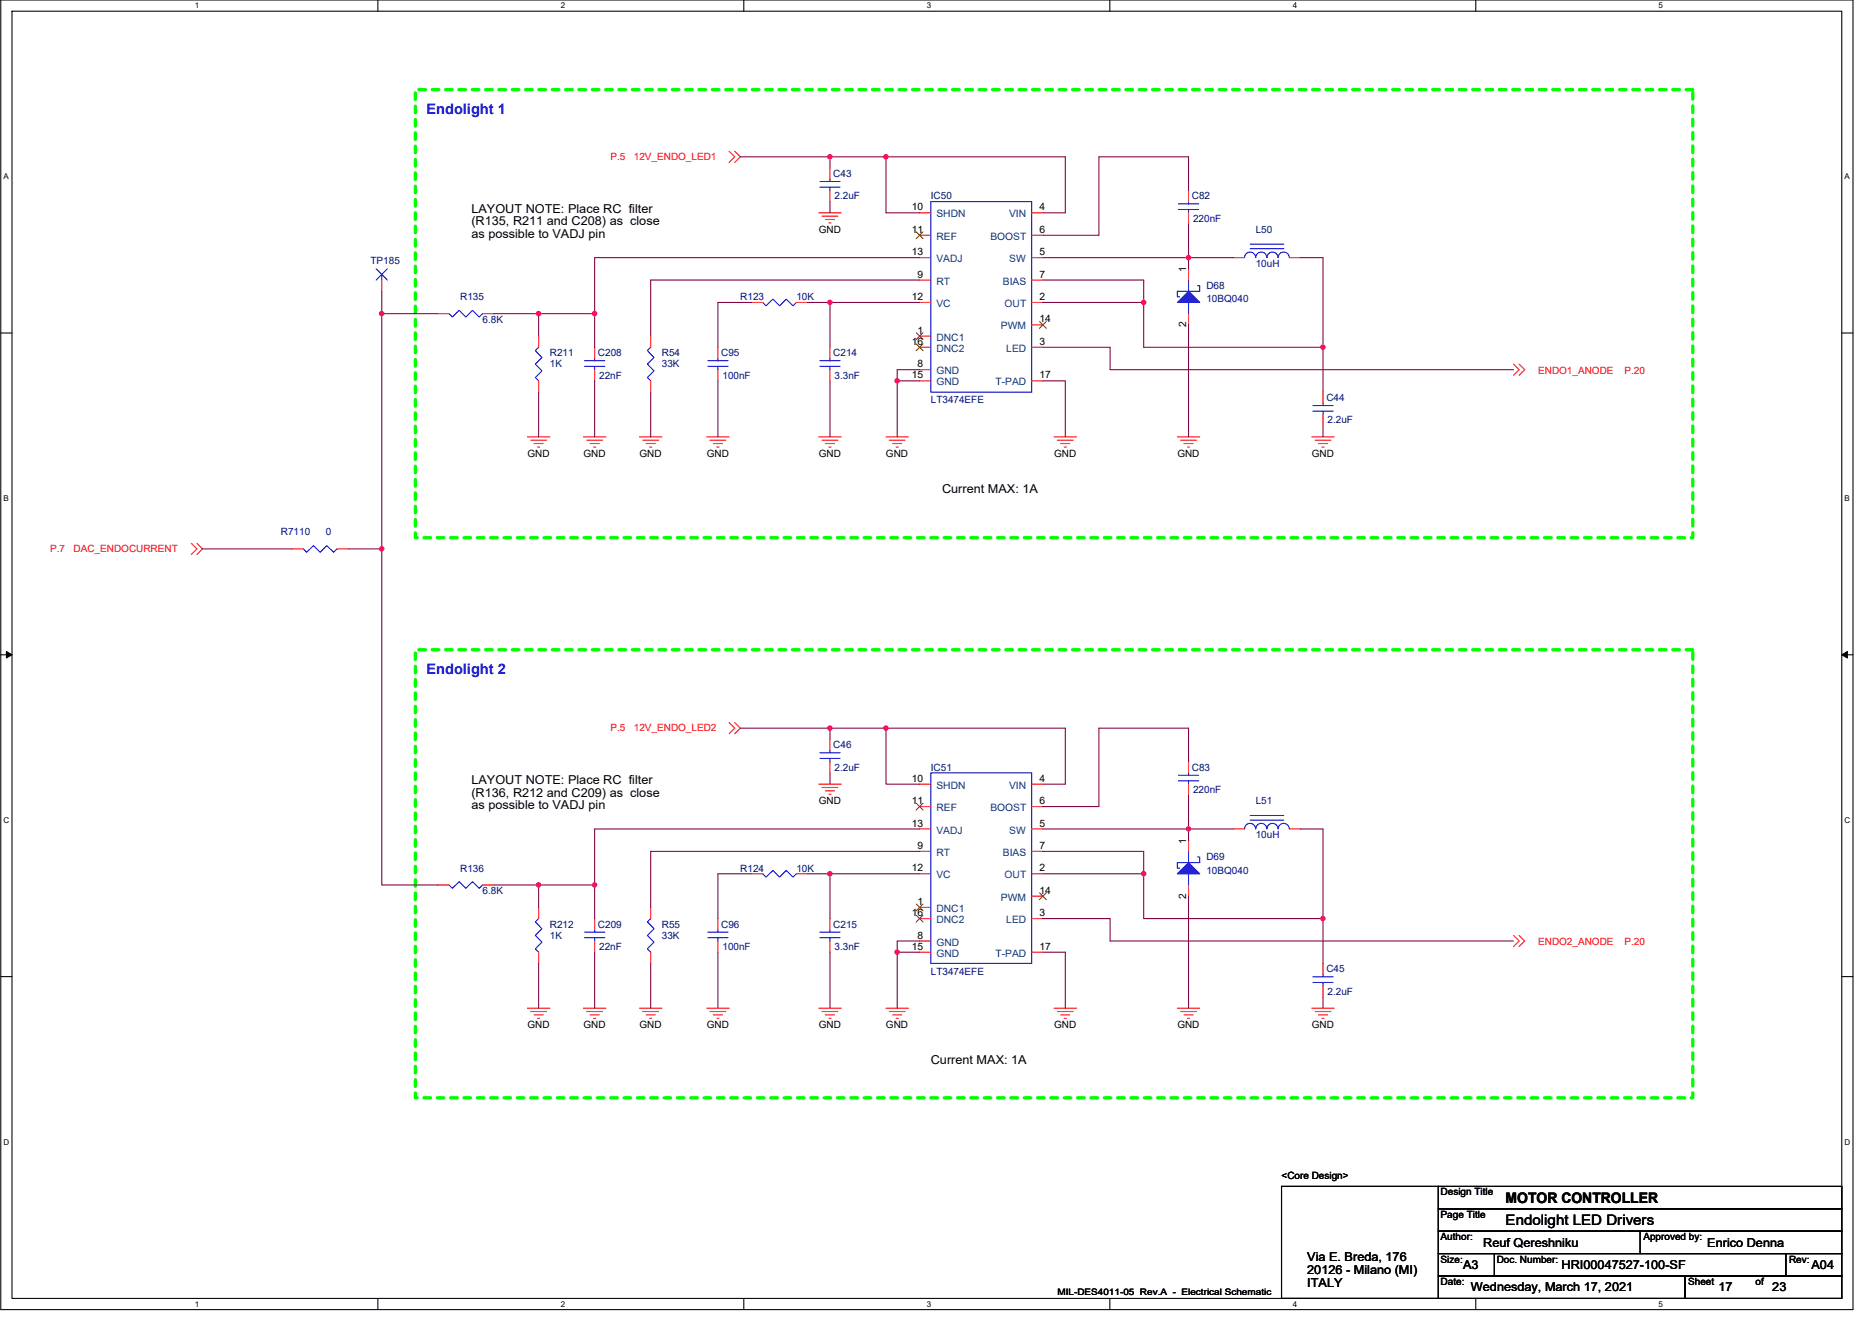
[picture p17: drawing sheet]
<svg xmlns="http://www.w3.org/2000/svg" width="297mm" height="210mm" viewBox="0 0 297 210" stroke-linecap="round" stroke-linejoin="round" font-family="sans-serif">
<defs><g id="words">
<g font-size="2.3" fill="#00f">
<text x="67.7" y="18.1">Endolight 1</text>
<text x="67.7" y="107">Endolight 2</text>
</g>
<g font-size="2.3">
<text x="238.9" y="191">MOTOR CONTROLLER</text>
<text x="238.9" y="194.5">Endolight LED Drivers</text>
</g>
<g font-size="1.9">
<text x="74.8" y="33.8">LAYOUT NOTE: Place RC filter</text>
<text x="74.8" y="35.8">(R135, R211 and C208) as close</text>
<text x="74.8" y="37.8">as possible to VADJ pin</text>
<text x="149.5" y="78.2">Current MAX: 1A</text>
<text x="74.8" y="124.4">LAYOUT NOTE: Place RC filter</text>
<text x="74.8" y="126.4">(R136, R212 and C209) as close</text>
<text x="74.8" y="128.5">as possible to VADJ pin</text>
<text x="147.7" y="168.9">Current MAX: 1A</text>
<text x="235.3" y="197.9">Reuf Qereshniku</text>
<text x="270.9" y="197.9">Enrico Denna</text>
<text x="207.4" y="200.2">Via E. Breda, 176</text>
<text x="207.4" y="202.2">20126 - Milano (MI)</text>
<text x="232.2" y="201.4">A3</text>
<text x="247.8" y="201.4">HRI00047527-100-SF</text>
<text x="287.4" y="201.4">A04</text>
<text x="207.4" y="204.2">ITALY</text>
<text x="233.4" y="205">Wednesday, March 17, 2021</text>
<text x="272.7" y="205">17</text>
<text x="281.2" y="205">23</text>
</g>
<g font-size="1.6" fill="#f00">
<text x="96.9" y="25.4">P.5</text>
<text x="100.6" y="25.4">12V_ENDO_LED1</text>
<text x="244.1" y="59.4">ENDO1_ANODE</text>
<text x="257.8" y="59.4">P.20</text>
<text x="8" y="87.7">P.7</text>
<text x="11.7" y="87.7">DAC_ENDOCURRENT</text>
<text x="96.9" y="116.1">P.5</text>
<text x="100.6" y="116.1">12V_ENDO_LED2</text>
<text x="244.1" y="150.1">ENDO2_ANODE</text>
<text x="257.8" y="150.1">P.20</text>
</g>
<g font-size="1.6" fill="#000080">
<text x="132.2" y="28.1">C43</text>
<text x="132.4" y="31.6">2.2uF</text>
<text x="147.7" y="31.6">IC50</text>
<text x="189.1" y="31.6">C82</text>
<text x="189.3" y="35.2">220nF</text>
<text x="58.8" y="42">TP185</text>
<text x="199.3" y="37">L50</text>
<text x="73" y="47.6">R135</text>
<text x="117.5" y="47.6">R123</text>
<text x="126.4" y="47.6">10K</text>
<text x="191.4" y="45.9">D68</text>
<text x="199.3" y="42.3">10uH</text>
<text x="76.6" y="51.2">6.8K</text>
<text x="191.4" y="48">10BQ040</text>
<text x="87.2" y="56.5">R211</text>
<text x="87.2" y="58.3">1K</text>
<text x="94.9" y="56.5">C208</text>
<text x="105" y="56.5">R54</text>
<text x="105" y="58.3">33K</text>
<text x="114.4" y="56.5">C95</text>
<text x="132.2" y="56.5">C214</text>
<text x="95.1" y="60.1">22nF</text>
<text x="114.6" y="60.1">100nF</text>
<text x="132.4" y="60.1">3.3nF</text>
<text x="147.7" y="64">LT3474EFE</text>
<text x="210.5" y="63.6">C44</text>
<text x="210.6" y="67.2">2.2uF</text>
<text x="44.6" y="85">R7110</text>
<text x="51.7" y="85">0</text>
<text x="132.2" y="118.8">C46</text>
<text x="132.4" y="122.3">2.2uF</text>
<text x="147.7" y="122.3">IC51</text>
<text x="189.1" y="122.3">C83</text>
<text x="189.3" y="125.9">220nF</text>
<text x="199.3" y="127.7">L51</text>
<text x="191.4" y="136.5">D69</text>
<text x="199.3" y="133">10uH</text>
<text x="73" y="138.3">R136</text>
<text x="76.6" y="141.9">6.8K</text>
<text x="117.5" y="138.3">R124</text>
<text x="126.4" y="138.3">10K</text>
<text x="191.4" y="138.7">10BQ040</text>
<text x="87.2" y="147.2">R212</text>
<text x="87.2" y="149">1K</text>
<text x="94.9" y="147.2">C209</text>
<text x="105" y="147.2">R55</text>
<text x="105" y="149">33K</text>
<text x="114.4" y="147.2">C96</text>
<text x="132.2" y="147.2">C215</text>
<text x="95.1" y="150.8">22nF</text>
<text x="114.6" y="150.8">100nF</text>
<text x="132.4" y="150.8">3.3nF</text>
<text x="147.7" y="154.7">LT3474EFE</text>
<text x="210.5" y="154.3">C45</text>
<text x="210.6" y="157.9">2.2uF</text>
</g>
<g font-size="1.6">
<text x="144.7" y="33.4">10</text>
<text x="164.9" y="33.4">4</text>
<text x="129.9" y="37">GND</text>
<text x="144.7" y="37">11</text>
<text x="144.7" y="40.5">13</text>
<text x="164.9" y="37">6</text>
<text x="164.9" y="40.5">5</text>
<text x="144.7" y="47.6">12</text>
<text x="145.6" y="44.1">9</text>
<text x="164.9" y="47.6">2</text>
<text x="164.9" y="44.1">7</text>
<text x="188.2" y="43.2" transform="rotate(-90 188.2 43.2)">1</text>
<text x="145.6" y="53">1</text>
<text x="164.9" y="51.2">14</text>
<text x="188.2" y="51.9" transform="rotate(-90 188.2 51.9)">2</text>
<text x="144.7" y="54.7">16</text>
<text x="145.6" y="58.3">8</text>
<text x="164.9" y="54.7">3</text>
<text x="144.7" y="60.1">15</text>
<text x="164.9" y="60.1">17</text>
<text x="83.7" y="72.5">GND</text>
<text x="92.6" y="72.5">GND</text>
<text x="101.5" y="72.5">GND</text>
<text x="112.1" y="72.5">GND</text>
<text x="129.9" y="72.5">GND</text>
<text x="140.6" y="72.5">GND</text>
<text x="167.3" y="72.5">GND</text>
<text x="186.8" y="72.5">GND</text>
<text x="208.1" y="72.5">GND</text>
<text x="144.7" y="124.1">10</text>
<text x="164.9" y="124.1">4</text>
<text x="129.9" y="127.7">GND</text>
<text x="144.7" y="127.6">11</text>
<text x="144.7" y="131.2">13</text>
<text x="164.9" y="127.6">6</text>
<text x="164.9" y="131.2">5</text>
<text x="145.6" y="134.7">9</text>
<text x="164.9" y="134.7">7</text>
<text x="188.2" y="133.9" transform="rotate(-90 188.2 133.9)">1</text>
<text x="144.7" y="138.3">12</text>
<text x="145.6" y="143.6">1</text>
<text x="164.9" y="141.9">14</text>
<text x="164.9" y="138.3">2</text>
<text x="188.2" y="142.6" transform="rotate(-90 188.2 142.6)">2</text>
<text x="144.7" y="145.4">16</text>
<text x="145.6" y="149">8</text>
<text x="164.9" y="145.4">3</text>
<text x="144.7" y="150.7">15</text>
<text x="164.9" y="150.7">17</text>
<text x="83.7" y="163.2">GND</text>
<text x="92.6" y="163.2">GND</text>
<text x="101.5" y="163.2">GND</text>
<text x="112.1" y="163.2">GND</text>
<text x="129.9" y="163.2">GND</text>
<text x="140.6" y="163.2">GND</text>
<text x="167.3" y="163.2">GND</text>
<text x="186.8" y="163.2">GND</text>
<text x="208.1" y="163.2">GND</text>
<text x="203.3" y="187">&lt;Core Design&gt;</text>
<text x="228.6" y="189.7">Design Title</text>
<text x="228.6" y="193.3">Page Title</text>
<text x="228.6" y="196.8">Author:</text>
<text x="260.8" y="196.8">Approved by:</text>
<text x="228.6" y="200.4">Size:</text>
<text x="228.6" y="203.9">Date:</text>
<text x="237.5" y="200.4">Doc. Number:</text>
<text x="267.9" y="203.9">Sheet</text>
<text x="278.5" y="203.9">of</text>
<text x="283.9" y="200.4">Rev:</text>
</g>
<g font-size="1.6" fill="#004080">
<text x="148.6" y="34.5">SHDN</text>
<text x="160.1" y="34.5">VIN</text>
<text x="148.6" y="38.1">REF</text>
<text x="148.6" y="41.6">VADJ</text>
<text x="157.2" y="38.1">BOOST</text>
<text x="160.1" y="41.6">SW</text>
<text x="148.6" y="45.2">RT</text>
<text x="159.1" y="45.2">BIAS</text>
<text x="148.6" y="48.7">VC</text>
<text x="158.8" y="52.3">PWM</text>
<text x="159.4" y="48.7">OUT</text>
<text x="148.6" y="54.1">DNC1</text>
<text x="148.6" y="55.8">DNC2</text>
<text x="148.6" y="59.4">GND</text>
<text x="159.7" y="55.8">LED</text>
<text x="148.6" y="61.2">GND</text>
<text x="158" y="61.2">T-PAD</text>
<text x="148.6" y="125.2">SHDN</text>
<text x="160.1" y="125.2">VIN</text>
<text x="148.6" y="128.7">REF</text>
<text x="157.2" y="128.7">BOOST</text>
<text x="148.6" y="132.3">VADJ</text>
<text x="148.6" y="135.8">RT</text>
<text x="159.1" y="135.8">BIAS</text>
<text x="160.1" y="132.3">SW</text>
<text x="148.6" y="139.4">VC</text>
<text x="158.8" y="143">PWM</text>
<text x="159.4" y="139.4">OUT</text>
<text x="148.6" y="144.7">DNC1</text>
<text x="148.6" y="146.5">DNC2</text>
<text x="159.7" y="146.5">LED</text>
<text x="148.6" y="151.8">GND</text>
<text x="148.6" y="150.1">GND</text>
<text x="158" y="151.8">T-PAD</text>
</g>
<text font-size="1.4" x="167.8" y="205.6">MIL-DES4011-05 Rev.A - Electrical Schematic</text>
<g font-size="1.3">
<text x="30.9" y="1.3">1</text>
<text x="89" y="1.3">2</text>
<text x="147" y="1.3">3</text>
<text x="205.1" y="1.3">4</text>
<text x="263.2" y="1.3">5</text>
<text x=".6" y="28.4">A</text>
<text x="292.7" y="28.4">A</text>
<text x=".6" y="79.5">B</text>
<text x="292.7" y="79.5">B</text>
<text x=".6" y="130.6">C</text>
<text x="292.7" y="130.6">C</text>
<text x=".6" y="181.7">D</text>
<text x="292.7" y="181.7">D</text>
<text x="30.9" y="207.4">1</text>
<text x="89" y="207.4">2</text>
<text x="147" y="207.4">3</text>
<text x="205.1" y="207.4">4</text>
<text x="263.2" y="207.4">5</text>
</g>
</g></defs>
<path d="M.1 0h293.9v207.9h-293.9zM1.9 1.8h290.3v204.3h-290.3z" fill="none" stroke="#000" stroke-width=".17"/>
<g fill="#fff">
<path d="M30.9 .2h.7v1.4h-.7z"/>
<path d="M30.9 206.3h.7v1.4h-.7z"/>
</g>
<path d="M60 0v1.8M60 206.1v1.8" fill="none" stroke="#000" stroke-width=".17"/>
<g fill="#fff">
<path d="M89 .2h.7v1.4h-.7z"/>
<path d="M89 206.3h.7v1.4h-.7z"/>
</g>
<path d="M118 0v1.8M118 206.1v1.8" fill="none" stroke="#000" stroke-width=".17"/>
<g fill="#fff">
<path d="M147 .2h.7v1.4h-.7z"/>
<path d="M147 206.3h.7v1.4h-.7z"/>
</g>
<path d="M176.1 0v1.8M176.1 206.1v1.8" fill="none" stroke="#000" stroke-width=".17"/>
<g fill="#fff">
<path d="M205.1 .2h.7v1.4h-.7z"/>
<path d="M205.1 206.3h.7v1.4h-.7z"/>
</g>
<path d="M234.2 0v1.8M234.2 206.1v1.8" fill="none" stroke="#000" stroke-width=".17"/>
<g fill="#fff">
<path d="M263.2 .2h.7v1.4h-.7z"/>
<path d="M263.2 206.3h.7v1.4h-.7z"/>
<path d="M.5 27.3h.9v1.4h-.9z"/>
<path d="M292.7 27.3h.8v1.4h-.8z"/>
<path d="M.6 78.4h.8v1.4h-.8z"/>
<path d="M292.7 78.4h.8v1.4h-.8z"/>
</g>
<path d="M.1 52.9h1.8M292.2 52.9h1.8" fill="none" stroke="#000" stroke-width=".17"/>
<g fill="#fff">
<path d="M.6 129.5h.9v1.4h-.9z"/>
<path d="M292.7 129.5h.9v1.4h-.9z"/>
</g>
<path d="M.1 103.9h1.8M292.2 103.9h1.8" fill="none" stroke="#000" stroke-width=".17"/>
<path d="M1 103.4l.9 .5-.9 .5zM292.2 103.9l.9-.5v1z" fill="#000" stroke="#000" stroke-width=".16"/>
<g fill="#fff">
<path d="M.6 180.5h.9v1.4h-.9z"/>
<path d="M292.7 180.5h.9v1.4h-.9z"/>
</g>
<path d="M.1 155h1.8M292.2 155h1.8M203.3 188.3h24.9v17.8h-24.9zM228.2 191.9h64v3.5h-64zM228.2 195.4h64v3.6h-64zM228.2 199h8.9v3.5h-8.9zM228.2 188.3h64v3.6h-64zM237.1 199h46.3v3.5h-46.3zM260.2 195.4v3.6M283.4 199h8.8v3.5h-8.8zM228.2 202.5h39.2v3.6h-39.2zM267.4 202.5h24.8v3.6h-24.8z" fill="none" stroke="#000" stroke-width=".17"/>
<path d="M65.9 14.2h202.7v71.1h-202.7zM65.9 103.1h202.7v71.1h-202.7z" fill="none" stroke="#0f0" stroke-width=".53" stroke-dasharray="1.1 1.1"/>
<g fill="none" stroke="#f00" stroke-width=".17">
<path d="M115.7 24l.9 .9-.9 .9M116.6 24l.9 .9-.9 .9M129.9 33.8h3.6M130.4 34.3h2.5M131 34.8h1.4M131.5 35.4h.4M131.7 26.7v1.7M131.7 30.2v1.8M145.9 33.8h1.8M145.9 37.3h1.8M163.7 33.8h1.8M163.7 37.3h1.8"/>
<path d="M188.6 30.2v1.8M188.6 33.8v1.8M60.6 44.4v1.8M69.5 49.8h1.7M76.6 49.8h1.8M85.5 53.3v1.8M94.4 55.1v1.8M94.4 58.7v1.8M103.2 53.3v1.8M113.9 55.1v1.8M113.9 58.7v1.8M119.2 48h1.8"/>
<path d="M126.4 48h1.7M131.7 55.1v1.8M131.7 58.7v1.8M145.9 40.9h1.8M145.9 44.4h1.8M145.9 48h1.8M145.9 53.3h1.8M145.9 55.1h1.8M145.9 58.7h1.8M163.7 51.6h1.8M163.7 40.9h1.8M163.7 44.4h1.8"/>
<path d="M163.7 48h1.8M163.7 55.1h1.8M188.6 49.8v1.8M188.6 42.7v1.7M195.7 40.9h1.8M204.6 40.9h1.8M240.2 57.8l.8 .9-.8 .9M241 57.8l.9 .9-.9 .9M83.7 69.3h3.5M84.2 69.9h2.5M84.7 70.4h1.5M85.3 71h.3"/>
<path d="M85.5 60.5v1.7M92.6 69.3h3.5M93.1 69.9h2.5M93.6 70.4h1.5M94.2 71h.3M101.5 69.3h3.5M102 69.9h2.5M102.5 70.4h1.5M103.1 71h.3M103.2 60.5v1.7M112.1 69.3h3.6M112.7 69.9h2.5"/>
<path d="M113.2 70.4h1.4M113.7 71h.4M129.9 69.3h3.6M130.4 69.9h2.5M131 70.4h1.4M131.5 71h.4M140.6 69.3h3.5M141.1 69.9h2.5M141.6 70.4h1.5M142.2 71h.3M145.9 60.5h1.8M163.7 60.5h1.8"/>
<path d="M167.3 69.3h3.5M167.8 69.9h2.5M168.3 70.4h1.5M168.9 71h.3M186.8 69.3h3.6M187.3 69.9h2.5M187.9 70.4h1.4M188.4 71h.4M208.1 69.3h3.6M208.7 69.9h2.5M209.2 70.4h1.4M209.8 71h.3"/>
<path d="M209.9 62.2v1.8M209.9 65.8v1.8M30.3 86.2l.9 .9-.9 .9M31.2 86.2l.9 .9-.9 .9M46.4 87.1h1.7M53.5 87.1h1.7M115.7 114.7l.9 .9-.9 .9M116.6 114.7l.9 .9-.9 .9M131.7 117.3v1.8M119.2 138.7h1.8M126.4 138.7h1.7M129.9 124.5h3.6"/>
<path d="M130.4 125h2.5M131 125.5h1.4M131.5 126.1h.4M131.7 120.9v1.8M145.9 124.5h1.8M145.9 128h1.8M145.9 131.6h1.8M145.9 135.1h1.8M145.9 138.7h1.8M163.7 124.5h1.8M163.7 128h1.8M163.7 131.6h1.8"/>
<path d="M163.7 135.1h1.8M163.7 138.7h1.8M188.6 120.9v1.8M188.6 124.5v1.7M188.6 133.4v1.7M195.7 131.6h1.8M204.6 131.6h1.8M69.5 140.5h1.7M76.6 140.5h1.8M85.5 151.1v1.8M85.5 144v1.8M94.4 145.8v1.8"/>
<path d="M94.4 149.4v1.7M103.2 151.1v1.8M103.2 144v1.8M113.9 145.8v1.8M113.9 149.4v1.7M131.7 145.8v1.8M131.7 149.4v1.7M145.9 151.1h1.8M145.9 144h1.8M145.9 145.8h1.8M145.9 149.4h1.8M163.7 142.2h1.8"/>
<path d="M163.7 145.8h1.8M163.7 151.1h1.8M188.6 140.5v1.7M209.9 152.9v1.8M209.9 156.5v1.7M240.2 148.5l.8 .9-.8 .8M241 148.5l.9 .9-.9 .8M83.7 160h3.5M84.2 160.5h2.5M84.7 161.1h1.5M85.3 161.6h.3M92.6 160h3.5"/>
<path d="M93.1 160.5h2.5M93.6 161.1h1.5M94.2 161.6h.3M101.5 160h3.5M102 160.5h2.5M102.5 161.1h1.5M103.1 161.6h.3M112.1 160h3.6M112.7 160.5h2.5M113.2 161.1h1.4M113.7 161.6h.4M129.9 160h3.6"/>
<path d="M130.4 160.5h2.5M131 161.1h1.4M131.5 161.6h.4M140.6 160h3.5M141.1 160.5h2.5M141.6 161.1h1.5M142.2 161.6h.3M167.3 160h3.5M167.8 160.5h2.5M168.3 161.1h1.5M168.9 161.6h.3M186.8 160h3.6"/>
<path d="M187.3 160.5h2.5M187.9 161.1h1.4M188.4 161.6h.4M208.1 160h3.6M208.7 160.5h2.5M209.2 161.1h1.4M209.8 161.6h.3"/>
</g>
<g fill="none" stroke="#00f" stroke-width=".17">
<path d="M130.1 29.7h3.2M130.1 28.8h3.2M131.7 28.4v.4M131.7 29.7v.5M147.7 32h16v30.2h-16zM187 33.3h3.2M187 32.4h3.2M188.6 32v.4M188.6 33.3v.5M198.4 39.5h5.3M198.4 38.8h5.3M59.7 42.7l1.8 1.7"/>
<path d="M60.6 43.6v.8M61.5 42.7l-1.8 1.7M71.2 49.8l.6 .5 1.1-1 1 1 1.1-1 1 1 .6-.5M85.5 55.1l-.6 .5 1.1 1.1-1.1 1.1 1.1 1-1.1 1.1 .6 .6M92.7 58.1h3.3M92.7 57.3h3.3M94.4 56.9v.4M94.4 58.1v.6M103.2 55.1l-.5 .5 1.1 1.1-1.1 1.1 1.1 1-1.1 1.1 .5 .6M112.3 58.1h3.2M112.3 57.3h3.2M113.9 56.9v.4"/>
<path d="M113.9 58.1v.6M121 48l.6 .5 1-1 1.1 1 1.1-1 1 1 .6-.5M130.1 58.1h3.2M130.1 57.3h3.2M131.7 56.9v.4M131.7 58.1v.6M188.6 48v1.8M188.6 44.4v1.8M190 45.3h.4v.9h-3.6v.9h.4M197.5 40.9a.89 .89 0 0 1 .9-.9 .89 .89 0 0 1 .9 .9 .88 .88 0 0 1 .8-.9 .88 .88 0 0 1 .9 .9M201 40.9a.88 .88 0 0 1 .9-.9 .88 .88 0 0 1 .9 .9M202.8 40.9a.88 .88 0 0 1 .9-.9 .88 .88 0 0 1 .9 .9"/>
<path d="M208.3 65.3h3.2M208.3 64.4h3.2M209.9 64v.4M209.9 65.3v.5M48.1 87.1l.6 .6 1-1.1 1.1 1.1 1.1-1.1 1 1.1 .6-.6M130.1 119.5h3.2M131.7 119.1v.4M121 138.7l.6 .5 1-1 1.1 1 1.1-1 1 1 .6-.5M130.1 120.4h3.2M131.7 120.4v.5M147.7 122.7h16v30.2h-16zM187 123.9h3.2"/>
<path d="M187 123h3.2M188.6 138.7v1.8M188.6 135.1v1.8M188.6 122.7v.3M188.6 123.9v.6M190 136h.4v.9h-3.6v.9h.4M197.5 131.6a.89 .89 0 0 1 .9-.9 .89 .89 0 0 1 .9 .9 .88 .88 0 0 1 .8-.9 .88 .88 0 0 1 .9 .9M198.4 130.2h5.3M198.4 129.4h5.3M201 131.6a.88 .88 0 0 1 .9-.9 .88 .88 0 0 1 .9 .9M202.8 131.6a.88 .88 0 0 1 .9-.9 .88 .88 0 0 1 .9 .9M71.2 140.5l.6 .5 1.1-1.1 1 1.1 1.1-1.1 1 1.1 .6-.5"/>
<path d="M85.5 145.8l-.6 .5 1.1 1.1-1.1 1.1 1.1 1-1.1 1.1 .6 .5M92.7 148.8h3.3M92.7 147.9h3.3M94.4 147.6v.3M94.4 148.8v.6M103.2 145.8l-.5 .5 1.1 1.1-1.1 1.1 1.1 1-1.1 1.1 .5 .5M112.3 148.8h3.2M112.3 147.9h3.2M113.9 147.6v.3M113.9 148.8v.6M130.1 148.8h3.2M130.1 147.9h3.2"/>
<path d="M131.7 147.6v.3M131.7 148.8v.6M208.3 155.9h3.2M208.3 155h3.2M209.9 154.7v.3M209.9 155.9v.6"/>
</g>
<g fill="none" stroke="#804000" stroke-width=".16">
<path d="M145.4 36.8l1.1 1.1M146.4 36.8l-1 1.1M145.4 52.8l1.1 1.1M145.4 54.6l1.1 1.1M146.4 52.8l-1 1.1M146.4 54.6l-1 1.1M164.9 51l1.1 1.1M166 51l-1.1 1.1M145.4 127.5l1.1 1.1M146.4 127.5l-1 1.1M145.4 143.5l1.1 1.1M145.4 145.3l1.1 1"/>
<path d="M146.4 143.5l-1 1.1M146.4 145.3l-1 1M164.9 141.7l1.1 1.1M166 141.7l-1.1 1.1"/>
</g>
<g fill="#00f" stroke="#00f" stroke-width=".17">
<path d="M188.6 46.2l1.8 1.8h-3.6z" fill-rule="evenodd"/>
<path d="M188.6 136.9l1.8 1.8h-3.6z" fill-rule="evenodd"/>
</g>
<g fill="none" stroke="#800040" stroke-width=".17">
<path d="M117.5 24.9h14.2M131.7 24.9v1.8M131.7 24.9h8.9M131.7 32v1.8M140.6 24.9h28.4v8.9h-3.5M140.6 24.9v8.9h5.3M188.6 30.2v-5.3h-14.2v12.4h-8.9M188.6 35.6v5.3M60.6 49.8v37.3M60.6 49.8h8.9M60.6 46.2v3.6M78.4 49.8h7.1"/>
<path d="M85.5 49.8v3.5M85.5 49.8h8.9M94.4 49.8v5.3M119.2 48h-5.3v7.1M128.1 48h3.6M131.7 48h14.2M131.7 48v7.1M145.9 58.7h-3.5v1.8M145.9 40.9h-51.5v8.9M145.9 44.4h-42.7v8.9M165.5 55.1h10.6v3.6h64.1M165.5 40.9h23.1"/>
<path d="M165.5 44.4h16v3.6M165.5 48h16M181.5 48v7.1h28.4M188.6 40.9h7.1M188.6 40.9v1.8M188.6 51.6v17.7M206.4 40.9h3.5v14.2M209.9 55.1v7.1M85.5 62.2v7.1M94.4 60.5v8.8M103.2 62.2v7.1M113.9 60.5v8.8"/>
<path d="M131.7 60.5v8.8M142.4 60.5h3.5M142.4 60.5v8.8M165.5 60.5h3.5v8.8M209.9 67.6v1.7M32.1 87.1h14.3M55.2 87.1h5.4M60.6 87.1v53.4h8.9M117.5 115.6h14.2M131.7 115.6v1.7M131.7 115.6h8.9M140.6 115.6h28.4v8.9h-3.5"/>
<path d="M140.6 115.6v8.9h5.3M119.2 138.7h-5.3v7.1M128.1 138.7h3.6M131.7 122.7v1.8M131.7 138.7v7.1M131.7 138.7h14.2M145.9 135.1h-42.7v8.9M145.9 131.6h-51.5v8.9M165.5 138.7h16M165.5 131.6h23.1v1.7M165.5 135.1h16v3.6M181.5 138.7v7.1h28.4"/>
<path d="M188.6 126.2v5.4h7.1M188.6 120.9v-5.3h-14.2v12.4h-8.9M206.4 131.6h3.5v14.2M78.4 140.5h7.1M85.5 140.5v3.5M85.5 140.5h8.9M85.5 152.9v7.1M94.4 140.5v5.3M94.4 151.1v8.9M103.2 152.9v7.1M113.9 151.1v8.9M131.7 151.1v8.9"/>
<path d="M142.4 151.1h3.5M142.4 151.1v8.9M145.9 149.4h-3.5v1.7M165.5 145.8h10.6v3.6h64.1M165.5 151.1h3.5v8.9M188.6 142.2v17.8M209.9 158.2v1.8M209.9 145.8v7.1"/>
</g>
<g fill="#f0f" stroke="#f0f" stroke-width=".17">
<circle cx="188.6" cy="131.6" r=".35"/>
<circle cx="142.4" cy="151.1" r=".35"/>
<circle cx="131.7" cy="138.7" r=".35"/>
<circle cx="85.5" cy="140.4" r=".35"/>
<circle cx="94.3" cy="140.4" r=".35"/>
<circle cx="140.6" cy="115.6" r=".35"/>
<circle cx="209.9" cy="145.8" r=".35"/>
<circle cx="181.5" cy="138.7" r=".35"/>
<circle cx="131.7" cy="115.6" r=".35"/>
<circle cx="140.6" cy="24.9" r=".35"/>
<circle cx="188.6" cy="40.9" r=".35"/>
<circle cx="209.9" cy="55.1" r=".35"/>
<circle cx="131.7" cy="48" r=".35"/>
<circle cx="181.5" cy="48" r=".35"/>
<circle cx="85.5" cy="49.8" r=".35"/>
<circle cx="94.3" cy="49.8" r=".35"/>
<circle cx="142.4" cy="60.4" r=".35"/>
<circle cx="60.6" cy="87.1" r=".35"/>
<circle cx="131.7" cy="24.9" r=".35"/>
<circle cx="60.6" cy="49.8" r=".35"/>
</g>
<use href="#words"/>
</svg>
